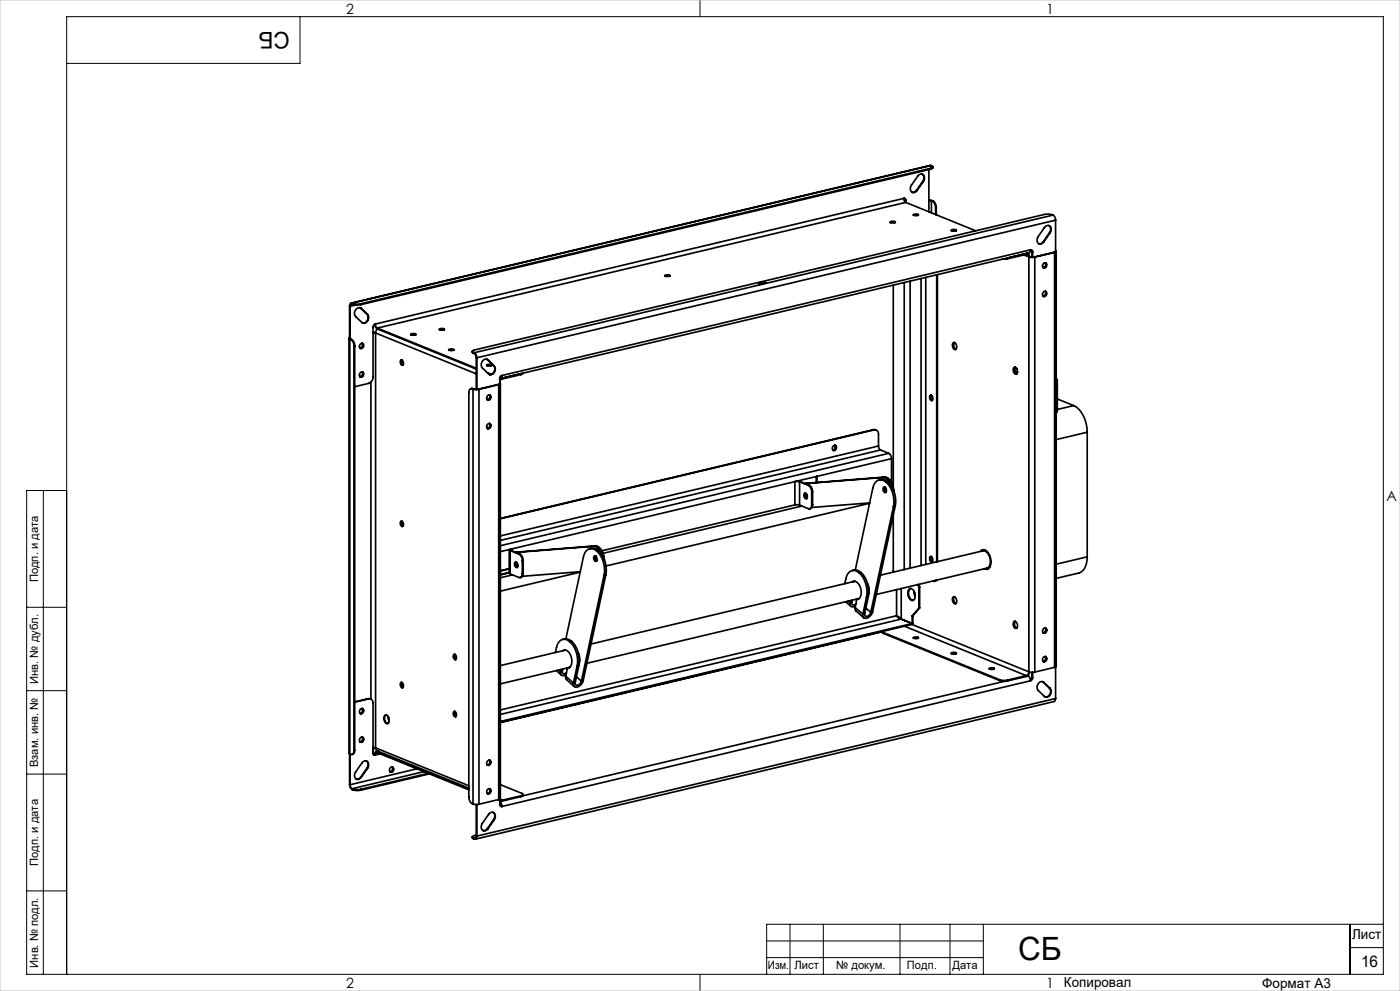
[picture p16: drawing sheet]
<svg xmlns="http://www.w3.org/2000/svg" width="420mm" height="297mm" viewBox="0 0 420 297" stroke-linecap="round" stroke-linejoin="round" font-family="sans-serif">
<defs><g id="words">
<text font-size="9.6" x="305.4" y="287.8">СБ</text>
<text font-size="6.9" x="86.9" y="9.4" transform="rotate(-180 86.9 9.4)">СБ</text>
<text font-size="4.8" x="408.3" y="289.7">16</text>
<g font-size="4.2">
<text x="103.8" y="4.2">2</text>
<text x="313.8" y="4.2">1</text>
<text x="415.9" y="150.2">A</text>
<text x="103.8" y="296.2">2</text>
<text x="313.8" y="296.2">1</text>
</g>
<g font-size="4.1">
<text x="405.6" y="281.5">Лист</text>
<text x="319.2" y="295.9">Копировал</text>
<text x="378.7" y="296">Формат А3</text>
</g>
<g font-size="3.4">
<text x="11.4" y="174.5" transform="rotate(-90 11.4 174.5)">Подп. и дата</text>
<text x="11.4" y="205" transform="rotate(-90 11.4 205)">Инв. № дубл.</text>
<text x="11.4" y="229.9" transform="rotate(-90 11.4 229.9)">Взам. инв. №</text>
<text x="11.4" y="259.5" transform="rotate(-90 11.4 259.5)">Подп. и дата</text>
<text x="11.4" y="290" transform="rotate(-90 11.4 290)">Инв. № подл.</text>
<text x="230.4" y="290.4">Изм.</text>
<text x="238.3" y="290.4">Лист</text>
<text x="250.9" y="290.4">№ докум.</text>
<text x="272.1" y="290.4">Подп.</text>
<text x="285.7" y="290.5">Дата</text>
</g>
</g></defs>
<g fill="none" stroke="#000" stroke-width=".3">
<path d="M90 5v14h-70M210 0v5M13 147v145M20 147h-12v145h407v-287h-395v287M8 182h12M8 207h12M8 232h12M8 267h12M237 277v15M247 277v15M270 277v15M285 277v15"/>
<path d="M295 277v15M405 277v15M415 277h-185v15M210 292v5M230 282h65M230 287h65M405 284h10"/>
</g>
<path d="M0 0h420v297h-420z" fill="none" stroke="#c0c0c0" stroke-width=".3"/>
<g fill="none" stroke="#000" stroke-width=".5">
<path d="M271.1 59.5a.56 .56 0 0 1 .7 .6M271.1 59.5l.2 .7 .4 .5M271.1 59.5l-158.5 37.6M271.3 59.5l.3 .5M275 57l-.6 .6h-.8M275 57l.1 .1M276.6 52.2l.6 .9-.4 1.2M276.8 54.3l.2 .1M276.8 54.3l-1.8 2.7M277 54.4a1.23 1.23 0 0 0 .3-1.5 1.23 1.23 0 0 0-1.4-.6l-2.5 3.2a1.23 1.23 0 0 0-.3 1.5 1.23 1.23 0 0 0 1.4 .6l.6-.5M277 54.4l-1.9 2.7M278.7 60l.9 .1"/>
<path d="M278.7 50.8v12.7M279.2 50.4l-171 40.7M279.2 50.4v.3M279.2 50.7l-171 40.6M279.3 49.6l.6 .4-.7 .4M279.3 49.6l-174 41.2M279.3 49.6l-173.7 41.3M279.9 50l-.1 .4-.6 .3M267 66.5a1.4 1.4 0 0 1 1.6 .1 1.4 1.4 0 0 1-1.6-.1zM267.1 66.7h1.4M271.6 60l.2 .1M271.6 60v.6"/>
<path d="M271.7 60.7l-158.5 37.6M271.7 60.7l21 8.5M271.8 60.1v.6M274 64.4a1.4 1.4 0 0 1 1.6 0 1.4 1.4 0 0 1-1.6 0zM274.1 64.5h1.4M278.7 60.1l.7 .1M279.4 60.2l.3 .1M279.4 60.2v3.6M279.6 60.1l-.2 .1M279.6 60.1l.3 .1M279.7 60.3a2.23 2.23 0 0 1 1 2M279.9 60.2a2.23 2.23 0 0 1 1 2"/>
<path d="M279.9 60.2l-.2 .1M280.7 62.3v2M280.9 62.2l-.2 .1M280.9 62.2v2.2M285.3 69a1.4 1.4 0 0 1 1.7 0 1.4 1.4 0 0 1-1.7 0zM285.4 69.1h1.5M302.3 77.6l-1.5 .1M302.3 77.3l-.2 .1M302.3 77.3v.3M307.2 76.4l1.5 .6M307.9 76h.1M307.9 76a.85 .85 0 0 1 1 1"/>
<path d="M307.9 76.2a.67 .67 0 0 1 .8 .8M307.9 76l-5.6 1.3M307.9 76v.2M307.9 76.2l-5.6 1.4M308.1 75.9l.2 .1M308.7 77l1.7 .1M308.7 77v124.3M308.9 77l.8 .1M308.9 77h-.2M309.1 74.9a.56 .56 0 0 1 .7 .6M309.1 74.9l-.1 .6-.3 .3-158.6 37.7M309.1 74.9l-158.5 37.6"/>
<path d="M309.4 74.9l.2 .5M309.6 75.4v1.7M309.6 75.4l.2 .1M309.8 75.5v1.6M310.4 77.1v124.3M313 72.4l-.6 .6h-.7M313 72.4l.1 .1M313.1 78.9a.73 .73 0 0 1 1 .8 .73 .73 0 0 1-1.2 .5l-.2-.5zM313.5 78.7a.91 .91 0 0 1-.6 1.5M313.6 78.8a.88 .88 0 0 1 .2 .9 .88 .88 0 0 1-.8 .6 .88 .88 0 0 0 .8-.6 .88 .88 0 0 0-.2-.9zM314.7 67.6l.5 1-.4 1.1M314.8 69.7l.2 .1"/>
<path d="M314.8 69.7l-1.8 2.7M315 69.8a1.23 1.23 0 0 0 .3-1.5 1.23 1.23 0 0 0-1.4-.6l-2.4 3.2a1.23 1.23 0 0 0-.4 1.5 1.23 1.23 0 0 0 1.5 .6l.5-.5M315 69.8l-1.9 2.7M315.9 64.5a1.7 1.7 0 0 1 .8 1.5M315.9 64.5l-1-.3-1.6 .1-171 40.6-.6 .3 .3 .4M315.9 64.5l-173.6 41.2M316.4 75.7l-6.1 1.3 .1 .1M316.4 75.7l-6 1.4M316.4 75.7v124.3M316.7 75.2l.1 .2-.4 .3M316.7 66v9.5M316.7 66l-173.7 41.2"/>
<path d="M316.9 75.4v124.3l-.5 .3M104.9 91.8v9.5M104.9 91.8h.1M105 91.8v9.7M105.6 90.9a.68 .68 0 0 0-.7 .9M105.6 91.1a.54 .54 0 0 0-.6 .7M105.6 90.9v.2M105.6 90.9l.3 .1M105.6 91.1l.3 .1M105.9 91l1.1 .2 1.2-.1M105.9 91.2l1.1 .2 1.2-.1M105.9 91v.2"/>
<path d="M106.8 91.4l-1.8 .4M108 92.2l.2 .2M108.2 92.4h.2M108.2 92.4l1.9 1.8M108.2 91.1v.2M108.4 92.4a1.51 1.51 0 0 0-1.8 .6 1.51 1.51 0 0 0 .1 1.9l1.9 1.8a1.51 1.51 0 0 0 1.8-.6 1.51 1.51 0 0 0-.1-1.9M108.4 92.4l1.9 1.8M110.1 94.2a1.63 1.63 0 0 1 .2 1.7 1.63 1.63 0 0 1-1.5 .9M110.1 94.2h.2M111.9 99.7l.8 .1M111.9 99.6l.8 .1M112.4 97.2l.2 .8 .6 .6"/>
<path d="M112.6 97.1l-.5 .4-.2 .6v14.9a1.97 1.97 0 0 1-1.3 1.9l-4.2 1M112.6 97.1l.2 .8 .4 .4M112.7 99.8v124.3M112.7 99.8l30.2 12.2M113.2 98.3v.3M113.2 98.3l29.7 12.1M113.2 98.6l29.7 12M113.2 98.6l-.5 1.2M131.8 98.7a1.4 1.4 0 0 1 1.6 0 1.4 1.4 0 0 1-1.6 0zM131.9 98.8h1.4M199.4 82.6a1.4 1.4 0 0 1 1.6 .1 1.4 1.4 0 0 1-1.6-.1zM199.5 82.8h1.4"/>
<path d="M227.8 85v.1M228.4 84.9h.1M228.5 84.8l-.2 .1M228.5 84.8v.1M228.5 84.8l-.9 .2 .8-.1M229.4 84.6h-1l-.2 .1 .2 .2M229.4 84.6l.4 .2-2 .4 1.7-.4-.3-.1a.37 .37 0 0 0-.4-.2 .37 .37 0 0 0-.3 .3M229.4 84.6l.1 .3M268 85.5v60.7M271.3 84.7v86M273 84.3v86M276.3 83.5v86"/>
<path d="M277.7 83.1v86.1M281 82.4v86M281.2 82.3v86M313.1 87.4a.73 .73 0 0 1 1 .9 .73 .73 0 0 1-1.2 .5l-.2-.5zM313.5 87.3a.91 .91 0 0 1-.6 1.5M313.6 87.3a.88 .88 0 0 1 .2 1 .88 .88 0 0 1-.8 .5 .88 .88 0 0 0 .8-.5 .88 .88 0 0 0-.2-1zM104.7 101.4v124.3l.2 .3M104.9 101.2l-.2 .2 .2 .2M104.9 101.6v124.4M104.9 101.6l.3 .1M105 101.3l.2 .3M105.2 101.6h-.3"/>
<path d="M105.2 101.6l.2 .1M105.2 101.7a2.23 2.23 0 0 1 1 2M105.4 101.7a2.23 2.23 0 0 1 1 2M105.4 101.7h-.2M106.2 103.7v121.2M106.4 103.7h-.2M106.4 103.7v121.2M108.2 103a.73 .73 0 0 1 .9 .8 .73 .73 0 0 1-1.1 .5l-.1-.8zM108.2 111.6a.73 .73 0 0 1 .9 .8 .73 .73 0 0 1-1.1 .5l-.2-.5zM108.6 102.9a.91 .91 0 0 1-.6 1.4M108.6 111.4a.91 .91 0 0 1-.6 1.5M108.7 102.9a.88 .88 0 0 1 .2 .9 .88 .88 0 0 1-.8 .6 .88 .88 0 0 0 .8-.6 .88 .88 0 0 0-.2-.9z"/>
<path d="M108.7 111.5a.88 .88 0 0 1 .2 .9 .88 .88 0 0 1-.8 .6 .88 .88 0 0 0 .8-.6 .88 .88 0 0 0-.2-.9zM111.3 114.5v95M120.2 108a.76 .76 0 0 1 .8 .6 .76 .76 0 0 1-.4 .8l-.5-.6zM120.5 107.9a1.05 1.05 0 0 0 .3 1.5M120.6 107.9l-.1 .8 .4 .6M123.2 100.2a1.4 1.4 0 0 1 1.6 0 1.4 1.4 0 0 1-1.6 0zM123.3 100.3h1.4M134.6 104.8a1.4 1.4 0 0 1 1.6 .1 1.4 1.4 0 0 1-1.6-.1zM134.7 105h1.4M141.7 116.5a.9 .9 0 0 0-1.1 1.2v121.2a2.13 2.13 0 0 0 1.3 2.1M141.7 116.5l.2 .1M141.7 105.3v.4l.3 .2"/>
<path d="M141.9 116.5h-.6M141.9 116.5h-.2M141.9 116.5l.2 .1M141.9 116.6l1.8 .1M141.9 116.6v124.4M142 105.6v.3M142 105.6l.3 .1M142 105.9l.3 .1M142.1 116.6l.8 .1M142.1 116.6h-.2M142.3 105.7a1.7 1.7 0 0 1 .7 1.5M142.3 106l.4 .4 .2 .8"/>
<path d="M142.3 105.7v.3M142.9 107.2v9.5M142.9 107.2h.1M143 107.2v9.5M143.7 116.7v124.3M146 109.4a1.4 1.4 0 0 1 1.6 .1 1.4 1.4 0 0 1-1.6-.1zM146 107.6l.2 .2M146.1 109.6h1.4zM146.2 111.7l1.2 .5M146.2 107.8l.2 .1M146.2 107.8l1.9 1.8M146.4 107.9a1.51 1.51 0 0 0-1.8 .5 1.51 1.51 0 0 0 .1 1.9l1.9 1.8a1.51 1.51 0 0 0 1.8-.6 1.51 1.51 0 0 0-.1-1.8"/>
<path d="M146.4 107.9l1.9 1.8M146.4 118.5a.73 .73 0 0 1 .9 .8 .73 .73 0 0 1-1.1 .5l-.2-.5zM146.7 112.2h.2M146.8 118.4a.91 .91 0 0 1-.6 1.4M146.9 118.4a.88 .88 0 0 1 .2 .9 .88 .88 0 0 1-.8 .6M147.4 109.5l.1 .1M148.1 109.6a1.63 1.63 0 0 1 .2 1.7 1.63 1.63 0 0 1-1.5 .9M148.1 109.6l.2 .1M149.6 115.3l-6.1 1.3 .2 .1M149.6 115.3l-5.9 1.4M149.6 115.3v124.3M149.9 114.8l.2 .2-.5 .3"/>
<path d="M149.9 113.5v1.6M150.1 115v124.3l-.5 .3M150.2 113.1h-.2M150.4 112.6l-.4 .6M150.6 112.5l-.5 .4-.2 .6M150.6 112.5a.71 .71 0 0 1-.7 1M150.6 113.3h.1M150.6 113.3l-.7 .6M150.6 113.6l-.7 .7M150.6 113.3v.3M156.3 112.3l-5.7 1.3M156.4 112l-.1 .3"/>
<path d="M156.9 111.8l-.6 .5M156.9 111.8h.1M279 118.6a.76 .76 0 0 1 .8 .6 .76 .76 0 0 1-.4 .8l-.5-.6zM279.3 118.5a1.05 1.05 0 0 0 .4 1.5M279.4 118.5l-.1 .8 .4 .6M279.4 118.5v1M286 102.7a1.09 1.09 0 0 1 1 .9 1.09 1.09 0 0 1-.5 1.2 1.4 1.4 0 0 1-.5-2.1zM286.2 102.6a1.32 1.32 0 0 0 .6 2.1 1.63 1.63 0 0 1-.5-2M304.2 110.1a1.09 1.09 0 0 1 1 .9 1.09 1.09 0 0 1-.5 1.2 1.4 1.4 0 0 1-.5-2.1zM304.4 111.2l.9 .3M304.4 111.4l.8 .3M305 110.4l-.7 .2"/>
<path d="M305 112.1a1.63 1.63 0 0 1-.5-2.1 1.31 1.31 0 0 0 .5 2.1M316.9 113.3l.3 .6M317.2 113.9l-.3 .1M317.2 113.9v9.5l-.3 .1M317.2 119.6l4.9 2M146.4 127.1a.73 .73 0 0 1 .9 .8 .73 .73 0 0 1-1.1 .5l-.2-.5zM146.8 126.9a.91 .91 0 0 1-.6 1.5M146.9 126.9a.88 .88 0 0 1 .2 1 .88 .88 0 0 1-.8 .5M250.1 133.6a.73 .73 0 0 1 .9 .8 .73 .73 0 0 1-1.1 .5l-.2-.8zM250.4 133.5l.2 .7-.8 .7M250.5 133.5a.89 .89 0 0 1 .2 .9 .89 .89 0 0 1-.8 .5M262 128.8l.9 .1"/>
<path d="M262 128.8h.2M262 128.8l-111.9 26.6M262.2 128.8a1.12 1.12 0 0 1 1.4 1.3v3.6M262.2 128.8l-112.1 26.7M263.6 133.7l.1 .7 .5 .5M263.6 133.7l-113.5 26.9M264.2 134.9l2.4 1M264.2 134.9l-114.1 27.1M266.6 135.9a1.79 1.79 0 0 1 .8 1.6M266.6 135.9l-116.5 27.6M267.4 137.5l-117.3 27.8M267.4 137.5v6.9"/>
<path d="M322.1 121.6a8.8 8.8 0 0 1 4.1 7.9M322.1 121.6l-4.9 1.1M326.2 129.5v37.4M326.2 129.5l-9.3 2.2M120.2 156.3a.76 .76 0 0 1 .8 .6 .76 .76 0 0 1-.4 .9l-.5-.7zM120.5 156.2a1.05 1.05 0 0 0 .3 1.5M120.6 156.2l-.1 .8 .4 .6M238.5 151.3l1.4 .1M238.5 151.3l-57.9 13.8M239.2 144.2l.9 .1M239.9 144.4l-1.4-.1v7M239.9 144.4v7"/>
<path d="M239.9 144.4l2.6 1.1M240.1 144.3l-.2 .1M240.1 144.3l2.7 1.1M240.6 151.7l-59.7 14.1M241.3 147.9a.86 .86 0 0 1 .9 .5 .86 .86 0 0 1-.2 1 .95 .95 0 0 1-.7-1.5zM241.6 147.8a1.13 1.13 0 0 0 .4 1.6 1.13 1.13 0 0 1-.4-1.6zM242 148l.2 1M242.2 144.8l-.6 .1M242.2 144.8h-.2M242.5 145.5a2.23 2.23 0 0 1 1 2M242.8 145.4a2.24 2.24 0 0 1 1 2M242.8 145.4l-.3 .1"/>
<path d="M243.5 147.5v3.8M243.5 151.3a.9 .9 0 0 1-1 1.1l-2.6-1M243.8 151.2a1.03 1.03 0 0 1-.9 1.3M243.8 147.4l-.3 .1M243.8 151.2l-.3 .1M243.8 147.4v3.8M244.9 142.8v1.8M245.1 142.8v1.8M260.9 150.8l-79.1 18.8M260.9 150.7l-17.3 1.4M263.7 143.8l.7-.1a2.58 2.58 0 0 1 2 .7M264.9 143.1l1.2 .5 1.1 1.7"/>
<path d="M264.9 143.1l-23.3 1.8M265 146.1a.86 .86 0 0 1 1 .5 .86 .86 0 0 1-.3 1 .96 .96 0 0 1-.7-1.5zM265.4 143a3.3 3.3 0 0 1 2.6 3.1M265.4 143l-.5 .1M265.4 143l-23.2 1.8M265.5 146v.9l.4 .5-.4-.5zM265.9 144.6a2.33 2.33 0 0 0-2.6-.6 2.33 2.33 0 0 0-1.5 2.3l-5.2 24.5M265.9 144.6a8.3 8.3 0 0 1 2.1 7.2M266.4 144.4a8.3 8.3 0 0 1 2.2 7.2M266.4 144.4l-.5 .2M267.4 144.4v.1M267.4 144.4h.1"/>
<path d="M268 146.1l.1 .6M268 146.1l-.3 .1M268 154.4v17.1M268 151.8l-6.8 31.7M268.1 146.7v.4M268.1 146.7l-.1 .1M268.6 151.6l-.6 .2M268.6 151.6l-6.8 31.8M152.8 164.8v6.9l.2 .3M152.8 170.4l-2.7 .6M152.8 171.7l-2.7 .6M152.8 171.5l-2.7 .7"/>
<path d="M152.8 170.5l-2.7 .6M152.8 164.7l.2 .3M153 165v7M153 165l2.7 1.1M153.3 165l-.2-.3 .4-.2v.5M153.3 165h-.3M153.3 165l2.6 1M153.8 172.3l-3.7 .9M154.5 168.5a.86 .86 0 0 1 .9 .6 .86 .86 0 0 1-.4 1l-.6-.8zM154.8 168.4l-.2 .8 .6 .8a1.13 1.13 0 0 1-.4-1.6zM155.2 168.7l.2 .9M155.4 165.4l-.2 .1"/>
<path d="M155.7 166.1a2.24 2.24 0 0 1 1 2M155.9 166a2.23 2.23 0 0 1 1.1 2M155.9 166l-.2 .1M156.7 171.9a.9 .9 0 0 1-1 1.2l-2.7-1.1M156.7 168.1v3.8M157 171.8a1.03 1.03 0 0 1-.9 1.3M157 168l-.3 .1M157 171.8l-.3 .1M157 168v3.8M174 171.5l-23.9 5.7M174.1 171.3l-17.4 1.4M176.9 164.5l.7-.2a2.58 2.58 0 0 1 2 .8"/>
<path d="M178.1 163.7l1.2 .5 1.1 1.7M178.1 163.7l-23.3 1.9 .6-.2M178.2 166.7a.86 .86 0 0 1 .9 .5 .86 .86 0 0 1-.2 1 .96 .96 0 0 1-.7-1.5zM178.6 163.6a3.3 3.3 0 0 1 2.6 3.1M178.6 163.6l-.5 .1M178.6 163.6l-23.2 1.8M178.7 166.6v.9l.3 .6-.3-.6zM179.1 165.2a2.33 2.33 0 0 0-2.6-.6 2.33 2.33 0 0 0-1.5 2.3l-5.2 24.6M179.1 165.2a8.3 8.3 0 0 1 2.1 7.2M179.6 165.1a8.3 8.3 0 0 1 2.2 7.2M179.6 165.1l-.5 .1M181.2 166.7l.1 .7"/>
<path d="M181.2 166.7l-.3 .1M181.2 172.4l-6.8 31.8M181.3 167.4v.3M181.3 167.4h-.1M181.8 172.3l-.6 .1M181.8 172.3l-6.9 31.7M255.6 171l.7-.2a2.58 2.58 0 0 1 2 .8M255.6 179.9l-.1 .6M255.7 174.4a1.87 1.87 0 0 1 2.4 1.7 2.68 2.68 0 0 1-.7 3.5h-.3M256.3 174.2l-.1 .1M256.5 174.2l-79.2 18.8M256.8 179.6l.2 .2"/>
<path d="M257.1 179.6l-.6 2.4M257.5 179.4v.1M257.6 179.5l-.5 .1M257.7 179.4l-81.6 19.4M257.8 171.7a2.33 2.33 0 0 0-2.6-.5 2.33 2.33 0 0 0-1.4 2.2l-.4 1.5M257.8 171.7a8.3 8.3 0 0 1 2.2 7.2M258.3 171.6a8.3 8.3 0 0 1 2.2 7.2M258.3 171.6l-.5 .1M260 178.9l-1.1 5.2M260.3 175l.5 1.7-.2 1.4M260.5 178.8l-.5 .1M260.5 178.8l-1.1 5.2"/>
<path d="M269 176.7v7.8M270.4 176.4v9.1M272.7 176.6a.98 .98 0 0 1 1.5 .7 1.8 1.8 0 0 1-.5 2.7 2.35 2.35 0 0 1-1-3.4zM273.1 176.4a2.22 2.22 0 0 0 .9 3.5M274.2 177.2l.4 1.5M274.4 177.6l.1 .6M275.3 175.2l.4 .7M275.5 175.2l.4 .7M275.7 175.9v6.3M275.9 175.9h-.2M275.9 175.9v6.3M279 166.9a.76 .76 0 0 1 .8 .6 .76 .76 0 0 1-.4 .9l-.5-.7z"/>
<path d="M279.3 166.8a1.05 1.05 0 0 0 .4 1.5M279.4 166.8l-.1 .8 .4 .6M279.4 166.8v1.1M280.8 173.9l-.4 .3-.5-.1M281 173.9l-.6 .3M286 178.9a1.09 1.09 0 0 1 1 .8 1.09 1.09 0 0 1-.5 1.2 1.4 1.4 0 0 1-.5-2zM286.2 178.8a1.32 1.32 0 0 0 .6 2.1 1.63 1.63 0 0 1-.5-2.1M294.1 165.3a1.39 1.39 0 0 1 1.4-.5 1.39 1.39 0 0 1 1 1 3.6 3.6 0 0 1-.1 4.7h-1.1M294.9 164.7l-.6 .5M295.5 170.4l.8 .2M295.8 165l-.4 .1M296.6 166.3l-.8-1-.9-.2-30.8 7.3"/>
<path d="M296.6 166.3l.1 .1M296.6 170l-.5 .3-33.2 7.9M296.6 166.3h.1M296.6 170h.1M296.7 166.4a3.6 3.6 0 0 1 0 3.5M296.7 166.3v.1M296.7 169.9v.1M296.8 166.3h-.1M297 169.9l-.3 .1M326.2 166.9a4.6 4.6 0 0 1-2.5 4.8l-6.8 1.6M326.2 166.9l-9.3 2.2M136.1 196.2a.76 .76 0 0 1 .8 .6 .76 .76 0 0 1-.4 .9l-.5-.7z"/>
<path d="M136.3 196.2l.1-.1a1.05 1.05 0 0 0 .4 1.5l-.6-.6zM136.5 196.2v.7l.4 .6M168.8 191.6l.7-.1a2.58 2.58 0 0 1 2 .7M168.9 195a1.87 1.87 0 0 1 2.4 1.8 2.68 2.68 0 0 1-.7 3.4h-.4l-.5 2.5M169.5 194.8l-.1 .1M169.7 194.8l-19.6 4.7M171 192.4a2.33 2.33 0 0 0-2.6-.6 2.33 2.33 0 0 0-1.5 2.3l-.3 1.4M171 192.4a8.3 8.3 0 0 1 2.1 7.2M171.5 192.2a8.3 8.3 0 0 1 2.2 7.2M171.5 192.2l-.5 .2M173.1 199.6l-1.1 5.1M173.5 195.6l.4 1.7-.1 1.4"/>
<path d="M173.7 199.4l-.6 .2M173.7 199.4l-1.1 5.2M253.7 180.3l1.5 1.4M254.4 180.2l.6 .5M255 180.7a.98 .98 0 0 0 .4 1.1 .98 .98 0 0 0 1.2-.2M255.1 180l-.1 .7M255.5 180.5a.59 .59 0 0 0 .2 .7 .59 .59 0 0 0 .7 0l.3-.2M255.5 180.5l-.5 .2M256.5 182l.2 1 2.4 2.1M256.5 182l2.4 2.1M259.4 184l-.5 .1M259.8 182.2l1.4 1.3"/>
<path d="M261.2 183.5a1.06 1.06 0 0 1-.6 1.1 1.06 1.06 0 0 1-1.2-.3v-.3M261.8 183.4a2.08 2.08 0 0 1-2.8 1.7l-.1-1M261.8 183.4l-.6 .1M264.6 189.4l-114.5 27.2M265 189.6l-.4-.3 .4 .5M265 189.6l34.9 14.1M265 189.6v.2M265 189.8l34.9 14.2M269 184.5l.5 .7 .8 .3M269 184.5l1.4 1M269 184.5l-118.9 28.3M269 184.5v.1"/>
<path d="M270.3 185.5l-120.2 28.6M271.3 187.7l36.6 14.8M271.4 185.9v.1M271.4 186h.1M271.7 186.1h.1M273.6 187.1l35.1 14.2M273.6 187.1l-123.5 29.4M273.6 186.9v.2M273.6 184.6v2.3l-3.3-1.4M273.9 184.5v2.3l-123.8 29.4M273.9 184.5l-.3 .1M274 191.1a1.4 1.4 0 0 1 1.6 .1 1.4 1.4 0 0 1-1.6-.1z"/>
<path d="M274.1 191.3h1.4M275.7 182.2l-2.1 2.4M275.9 182.2h-.2M275.9 182.2l-2 2.3M285.3 195.7a1.4 1.4 0 0 1 1.7 .1 1.4 1.4 0 0 1-1.7-.1zM285.4 195.9h1.5M304.2 186.3a1.09 1.09 0 0 1 1 .8 1.09 1.09 0 0 1-.5 1.2 1.4 1.4 0 0 1-.5-2zM305 188.3a1.64 1.64 0 0 1-.5-2.1 1.31 1.31 0 0 0 .5 2.1M313.1 196.9a.73 .73 0 0 1 1 .8 .73 .73 0 0 1-1.2 .5l-.2-.5zM313.1 188.3a.73 .73 0 0 1 1 .9 .73 .73 0 0 1-1.2 .4l-.2-.5zM313.5 188.2a.91 .91 0 0 1-.6 1.5M313.5 196.8a.91 .91 0 0 1-.6 1.4"/>
<path d="M313.6 188.2a.88 .88 0 0 1 .2 1 .88 .88 0 0 1-.8 .5 .88 .88 0 0 0 .8-.5 .88 .88 0 0 0-.2-1zM313.6 196.8a.88 .88 0 0 1 .2 .9 .88 .88 0 0 1-.8 .6 .88 .88 0 0 0 .8-.6 .88 .88 0 0 0-.2-.9zM316.7 199.9v9.4M108.2 212.5a.73 .73 0 0 1 .9 .8 .73 .73 0 0 1-1.1 .5l-.1-.8zM108.6 212.3a.91 .91 0 0 1-.6 1.5M108.7 212.3a.88 .88 0 0 1 .2 1 .88 .88 0 0 1-.8 .5 .88 .88 0 0 0 .8-.5 .88 .88 0 0 0-.2-1zM110.4 209.4l.8 .1M110.4 209.4l.2 .1M110.4 209.4l-4 .9M110.6 209.5a1.12 1.12 0 0 1 1.3 1.2v15a.56 .56 0 0 0 .7 .6M110.6 209.5l-4.2 .9M115.5 214.4a1.41 1.41 0 0 1 1.2 2.1 .66 .66 0 0 1-.7 .4 .66 .66 0 0 1-.6-.6l-.2-1.1z"/>
<path d="M115.8 214.3a1.65 1.65 0 0 0 .6 2.5M116.4 214.7l.3 1.5M116.6 215.1l.2 .6M120.2 204.6a.76 .76 0 0 1 .8 .6 .76 .76 0 0 1-.4 .9l-.5-.7zM120.5 204.5a1.05 1.05 0 0 0 .3 1.6M120.6 204.6l-.1 .7 .4 .7M136.1 213.3a.76 .76 0 0 1 .8 .6 .76 .76 0 0 1-.4 .9l-.5-.7zM136.3 213.3l.1-.1a1.05 1.05 0 0 0 .4 1.6l-.6-.7zM136.5 213.3v.7l.4 .6M166.9 201l1.5 1.3M167.6 200.8l.6 .5M168.2 201.3a.98 .98 0 0 0 .4 1.1 .98 .98 0 0 0 1.2-.1"/>
<path d="M168.3 200.6l-.1 .7M168.7 201.2a.59 .59 0 0 0 .2 .6 .59 .59 0 0 0 .7 .1l.3-.2M168.7 201.2l-.5 .1M168.8 200.5l-.1 .7M169.7 202.7l.2 .9 2.4 2.1M169.7 202.7l2.3 2M170 200.2l.2 .2M170.7 200.1h.1M170.9 200l-20.8 5M172.6 204.6l-.6 .1M172.9 202.8l1.5 1.4M174.4 204.2a1.06 1.06 0 0 1-.6 1 1.06 1.06 0 0 1-1.3-.3l.1-.3"/>
<path d="M174.9 204a2.08 2.08 0 0 1-2.7 1.7l-.2-1M174.9 204l-.5 .2M296.7 200.3a1.4 1.4 0 0 1 1.7 .1 1.4 1.4 0 0 1-1.7-.1zM296.8 200.5h1.4M299.9 203.7l1.1 .2 1.3-.1M299.9 204l1.1 .2 1.3-.1M299.9 203.7v.3M301.4 204.2l-144.6 34.3M302.3 203.8v.3M307.9 202.5v.2M307.9 202.5l-5.6 1.3M307.9 202.7l-5.6 1.4"/>
<path d="M308.3 202.5h.1M308.4 202.5a1.7 1.7 0 0 1 .7 1.5M308.4 202.5h-.1M308.7 201.3l1.7 .1M308.7 201.3a1.18 1.18 0 0 1-.8 1.2M308.9 201.4a1.49 1.49 0 0 1-1 1.3M309.1 204l-158.5 37.7M309.6 203l-.5 .9M309.6 203l.2 .1M309.6 201.5v1.5M309.8 203.1l-.2 .6-.5 .3M309.8 201.5v1.6"/>
<path d="M312.8 204.3l.2 .1M313 204.4l.1 .1M313 204.4l1.8 1.8M313.1 204.5a1.51 1.51 0 0 0-1.8 .5 1.51 1.51 0 0 0 .2 1.9l1.8 1.8a1.51 1.51 0 0 0 1.8-.5 1.51 1.51 0 0 0-.1-1.9M313.1 204.5l1.9 1.8M314.8 206.2a1.63 1.63 0 0 1 .2 1.8 1.63 1.63 0 0 1-1.5 .9M314.8 206.2l.2 .1M316.4 200l-6 1.4M316.7 209.3l-.2 .7-.3 .3-173.6 41.2M316.7 209.3l-173.7 41.3M104.9 235.1a1.7 1.7 0 0 0 .7 1.5M104.9 235.1l.1 .1"/>
<path d="M104.9 225.9v9.2M105 235.2l.2 .7 .4 .5M105 226v9.2M105.6 236.4l.3 .1M105.6 236.4v.2M105.6 236.6l.3 .1M105.9 236.5l1.1 .2 1.2-.1M105.9 236.7l1.1 .2 1.2-.1M105.9 236.5v.2M106.2 224.9a.89 .89 0 0 1-.3 1 .89 .89 0 0 1-1 .1M106.4 224.9a1.02 1.02 0 0 1-.8 1.2M106.4 224.9h-.2"/>
<path d="M108.2 232.9l-.6 .5-.7 .1M108.2 232.9l.2 .1M108.2 236.6v.2M108.2 221a.73 .73 0 0 1 .9 .8 .73 .73 0 0 1-1.1 .5l-.2-.5zM108.6 220.9a.91 .91 0 0 1-.6 1.4M108.7 220.9a.88 .88 0 0 1 .2 1 .88 .88 0 0 1-.8 .5 .88 .88 0 0 0 .8-.5 .88 .88 0 0 0-.2-1zM109.9 228l.5 1-.3 1.2M110.1 230.2l.2 .1M110.1 230.2l-1.9 2.7M110.3 230.3a1.23 1.23 0 0 0 .3-1.5 1.23 1.23 0 0 0-1.4-.7l-2.5 3.2a1.23 1.23 0 0 0-.3 1.6 1.23 1.23 0 0 0 1.4 .6l.6-.5M110.3 230.3l-1.9 2.7M111.9 224l.8 .1"/>
<path d="M112 224v2.1M112.4 226.2h-.2M112.4 226.2l.2 .1M112.7 224.1l.1 .7 .4 .3 27.4 11.1M112.7 224.1l27.9 11.4M113.2 225.6a.54 .54 0 0 0-.6 .7M113.2 225.3a.68 .68 0 0 0-.8 .9M113.2 225.3l27.4 11.2M113.2 225.6l27.4 11.1M113.2 225.3v.3M113.4 225.2l-.5 .1M113.6 225.2l-.4 .1"/>
<path d="M114.1 225.9l-1.5 .4M117.2 230a.73 .73 0 0 1 .9 .8 .73 .73 0 0 1-1.1 .5l-.2-.5zM117.6 229.8a.91 .91 0 0 1-.6 1.5M117.7 229.9a.88 .88 0 0 1 .2 .9 .88 .88 0 0 1-.8 .6M125.1 230.4l-20.1 4.8M127.2 231.3l-21.6 5.1M128.4 231.8l-20.2 4.8M128.8 231.9l-20.6 4.9M146.1 237.7l.3 .1M146.4 227.9a.73 .73 0 0 1 .9 .9 .73 .73 0 0 1-1.1 .5l-.2-.5zM146.4 236.5a.73 .73 0 0 1 .9 .8 .73 .73 0 0 1-1.1 .5l-.2-.5zM146.8 227.8a.91 .91 0 0 1-.6 1.5"/>
<path d="M146.8 236.4a.91 .91 0 0 1-.6 1.4M146.9 227.8a.88 .88 0 0 1 .2 1 .88 .88 0 0 1-.8 .5M146.9 236.4a.88 .88 0 0 1 .2 .9 .88 .88 0 0 1-.8 .6M149.6 239.6l-5.9 1.4M149.9 239.5v1.6a.56 .56 0 0 0 .7 .6M149.9 239.5l.7 .3M150 239.6l.6 .2M150.1 235.2l6.7 2.8v.3l-.5 .2M150.6 239.8v.3M156.3 238.5v.3M156.3 238.5l-5.7 1.3M156.3 238.8l-5.7 1.3"/>
<path d="M156.9 238.1l-.1 .4-.5 .3M141.7 250.8v.4l.3 .2M141.9 241h1.8M142 251.4l.3 .1M142 251.1v.3M142 251.1l.3 .1M142.3 251.2v.3M142.7 251.1l-.4 .1M142.9 250.5a.54 .54 0 0 1-.6 .7M142.9 250.3l-1.1 .3-.1 .3 .3 .2M142.9 250.5l.1 .1M142.9 241.1v9.4"/>
<path d="M143 250.6a.68 .68 0 0 1-.7 .9M143 241.1v9.5M146.2 248.3l-.6 .5-.7 .1M146.2 248.3l.2 .1M147.9 243.5l.5 .9-.3 1.2M148.1 245.6l.2 .1M148.1 245.6l-1.9 2.7M148.3 245.7a1.23 1.23 0 0 0 .3-1.5 1.23 1.23 0 0 0-1.4-.7l-2.5 3.3a1.23 1.23 0 0 0-.3 1.5 1.23 1.23 0 0 0 1.4 .6l.6-.5M148.3 245.7l-1.9 2.7M149.9 240.2l.5 .6 .2 .9M149.9 240.5l.5 1.1M150.2 240.1l-.3-.2 .7 .2"/>
<path d="M150.2 240.1l-.3 .1M150.4 241.6h-.2M150.4 241.6l.2 .1"/>
</g>
<use href="#words"/>
</svg>
